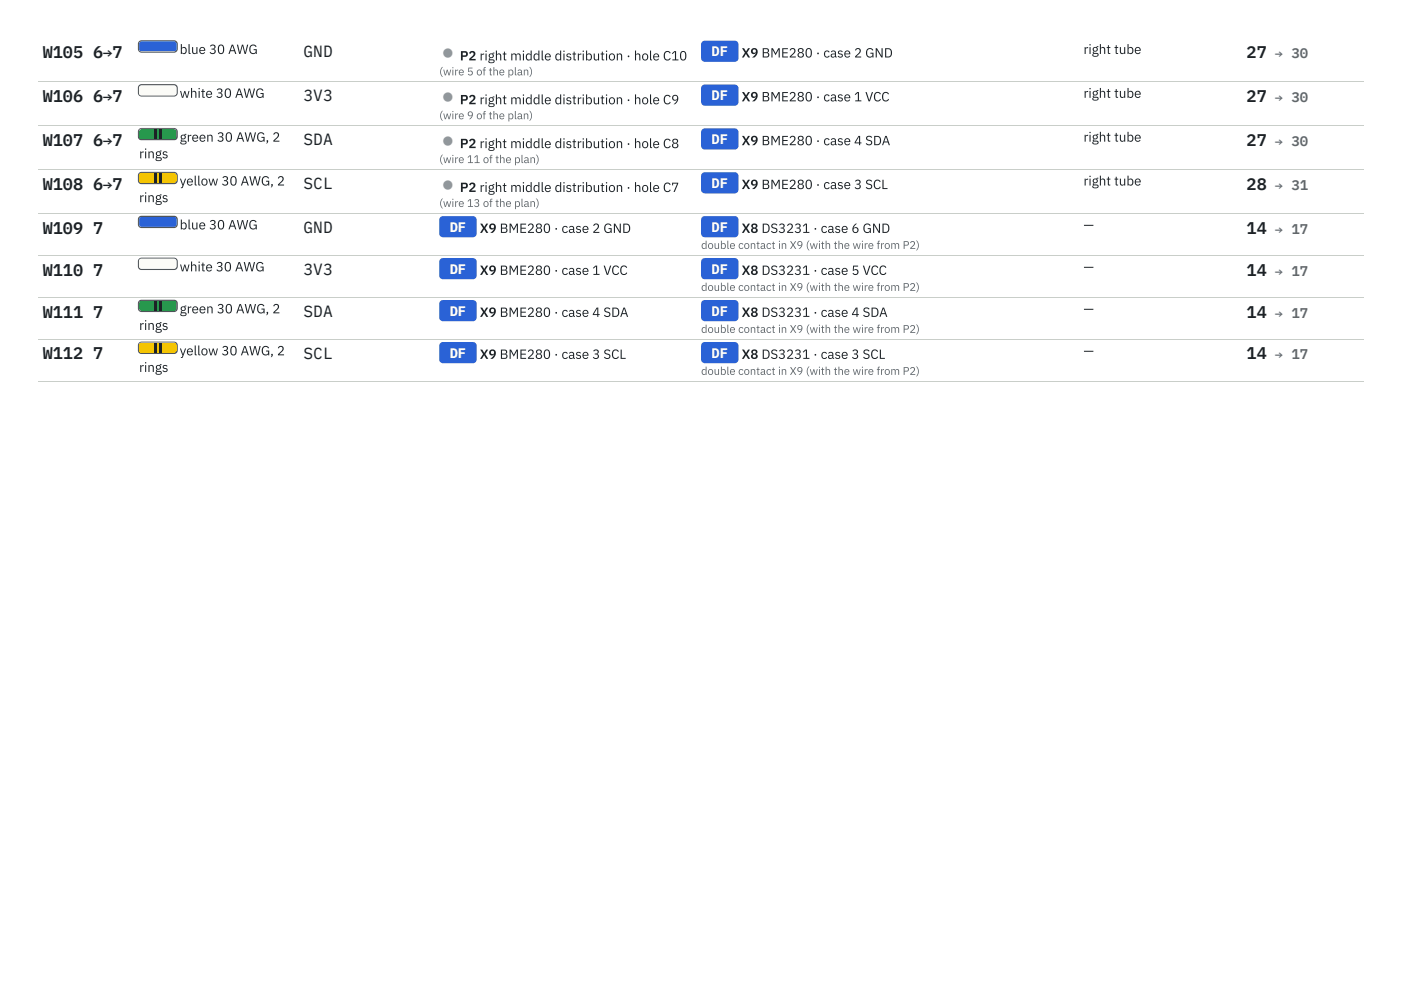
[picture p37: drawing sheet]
<svg xmlns="http://www.w3.org/2000/svg" width="297mm" height="210mm" viewBox="0 0 297 210" stroke-linecap="round" stroke-linejoin="round" font-family="sans-serif">
<defs><g id="words">
<g font-size="4.5" fill="#8e979c">
<text x="93.7" y="12.6">●</text>
<text x="93.7" y="21.9">●</text>
<text x="93.7" y="31.2">●</text>
<text x="93.7" y="40.5">●</text>
</g>
<g font-size="3.6" fill="#1d2226">
<text x="9.1" y="12.3">W105</text>
<text x="19.8" y="12.3">6→7</text>
<text x="264.3" y="12.3">27</text>
<text x="9.1" y="21.6">W106</text>
<text x="19.8" y="21.6">6→7</text>
<text x="264.3" y="21.6">27</text>
<text x="9.1" y="30.9">W107</text>
<text x="19.8" y="30.9">6→7</text>
<text x="264.3" y="30.9">27</text>
<text x="9.1" y="40.2">W108</text>
<text x="19.8" y="40.2">6→7</text>
<text x="264.3" y="40.2">28</text>
<text x="9.1" y="49.5">W109</text>
<text x="19.8" y="49.5">7</text>
<text x="264.3" y="49.5">14</text>
<text x="9.1" y="58.5">W110</text>
<text x="19.8" y="58.5">7</text>
<text x="264.3" y="58.5">14</text>
<text x="9.1" y="67.4">W111</text>
<text x="19.8" y="67.4">7</text>
<text x="264.3" y="67.4">14</text>
<text x="9.1" y="76.3">W112</text>
<text x="19.8" y="76.3">7</text>
<text x="264.3" y="76.3">14</text>
</g>
<g font-size="3.4" fill="#1d2226">
<text x="64.4" y="12.2">GND</text>
<text x="64.4" y="21.5">3V3</text>
<text x="64.4" y="30.8">SDA</text>
<text x="64.4" y="40.1">SCL</text>
<text x="64.4" y="49.4">GND</text>
<text x="64.4" y="58.3">3V3</text>
<text x="64.4" y="67.2">SDA</text>
<text x="64.4" y="76.1">SCL</text>
</g>
<g font-size="3" fill="#5e676d">
<text x="270.4" y="12.3">→ 30</text>
<text x="270.4" y="21.6">→ 30</text>
<text x="270.4" y="30.9">→ 30</text>
<text x="270.4" y="40.2">→ 31</text>
<text x="270.4" y="49.5">→ 17</text>
<text x="270.4" y="58.5">→ 17</text>
<text x="270.4" y="67.4">→ 17</text>
<text x="270.4" y="76.3">→ 17</text>
</g>
<g font-size="2.9" fill="#fff">
<text x="150.9" y="11.9">DF</text>
<text x="150.9" y="21.2">DF</text>
<text x="150.9" y="30.5">DF</text>
<text x="150.9" y="39.8">DF</text>
<text x="95.4" y="49.2">DF</text>
<text x="150.9" y="49.2">DF</text>
<text x="95.4" y="58.1">DF</text>
<text x="150.9" y="58.1">DF</text>
<text x="95.4" y="67">DF</text>
<text x="150.9" y="67">DF</text>
<text x="95.4" y="75.9">DF</text>
<text x="150.9" y="75.9">DF</text>
</g>
<g font-size="2.8" fill="#1d2226">
<text x="38.1" y="11.4">blue 30 AWG</text>
<text x="229.7" y="11.4">right tube</text>
<text x="97.5" y="12.8">P2 right middle distribution · hole C10</text>
<text x="157.2" y="12.2">X9 BME280 · case 2 GND</text>
<text x="38.1" y="20.8">white 30 AWG</text>
<text x="97.5" y="22.1">P2 right middle distribution · hole C9</text>
<text x="157.2" y="21.5">X9 BME280 · case 1 VCC</text>
<text x="229.7" y="20.8">right tube</text>
<text x="29.5" y="33.6">rings</text>
<text x="38.1" y="30.1">green 30 AWG, 2</text>
<text x="97.5" y="31.4">P2 right middle distribution · hole C8</text>
<text x="157.2" y="30.8">X9 BME280 · case 4 SDA</text>
<text x="229.7" y="30.1">right tube</text>
<text x="38.1" y="39.4">yellow 30 AWG, 2</text>
<text x="97.5" y="40.7">P2 right middle distribution · hole C7</text>
<text x="157.2" y="40.1">X9 BME280 · case 3 SCL</text>
<text x="229.7" y="39.4">right tube</text>
<text x="29.5" y="42.9">rings</text>
<text x="38.1" y="48.7">blue 30 AWG</text>
<text x="101.7" y="49.4">X9 BME280 · case 2 GND</text>
<text x="157.2" y="49.4">X8 DS3231 · case 6 GND</text>
<text x="229.7" y="48.7">—</text>
<text x="38.1" y="57.6">white 30 AWG</text>
<text x="101.7" y="58.3">X9 BME280 · case 1 VCC</text>
<text x="157.2" y="58.3">X8 DS3231 · case 5 VCC</text>
<text x="229.7" y="57.6">—</text>
<text x="29.5" y="70">rings</text>
<text x="38.1" y="66.5">green 30 AWG, 2</text>
<text x="101.7" y="67.2">X9 BME280 · case 4 SDA</text>
<text x="157.2" y="67.2">X8 DS3231 · case 4 SDA</text>
<text x="229.7" y="66.5">—</text>
<text x="38.1" y="75.4">yellow 30 AWG, 2</text>
<text x="101.7" y="76.1">X9 BME280 · case 3 SCL</text>
<text x="157.2" y="76.1">X8 DS3231 · case 3 SCL</text>
<text x="229.7" y="75.4">—</text>
<text x="29.5" y="78.9">rings</text>
</g>
<g font-size="2.4" fill="#5e676d">
<text x="93.1" y="16">(wire 5 of the plan)</text>
<text x="93.1" y="25.3">(wire 9 of the plan)</text>
<text x="93.1" y="34.6">(wire 11 of the plan)</text>
<text x="93.1" y="43.9">(wire 13 of the plan)</text>
<text x="148.6" y="52.8">double contact in X9 (with the wire from P2)</text>
<text x="148.6" y="61.7">double contact in X9 (with the wire from P2)</text>
<text x="148.6" y="70.6">double contact in X9 (with the wire from P2)</text>
<text x="148.6" y="79.5">double contact in X9 (with the wire from P2)</text>
</g>
</g></defs>
<path d="M8 17.3h281M8 26.6h281M8 35.9h281M8 45.2h281M8 54.1h281M8 63h281M8 71.9h281M8 80.9h281" fill="none" stroke="#c9cec9" stroke-width=".21"/>
<path d="M29.5 8.8l.5-.3h6.9a.79 .79 0 0 1 .8 .8v1.1a.79 .79 0 0 1-.8 .8h-6.9a.79 .79 0 0 1-.8-.8v-1.1z" fill="#4c555b"/>
<g fill="#2a62d6">
<path d="M29.5 8.8h7.9v2.1h-7.9z"/>
<path d="M148.6 8.6h8v4.5h-8z"/>
</g>
<path d="M29.5 18.1l.5-.3h6.9a.79 .79 0 0 1 .8 .8v1.1a.79 .79 0 0 1-.8 .8h-6.9a.79 .79 0 0 1-.8-.8v-1.1z" fill="#4c555b"/>
<path d="M29.5 18.1h7.9v2.1h-7.9z" fill="#fbfbf7"/>
<path d="M148.6 17.9h8v4.5h-8z" fill="#2a62d6"/>
<path d="M29.5 27.4l.5-.3h6.9a.79 .79 0 0 1 .8 .8v1.1a.79 .79 0 0 1-.8 .8h-6.9a.79 .79 0 0 1-.8-.8v-1.1z" fill="#4c555b"/>
<path d="M29.5 27.4h7.9v2.1h-7.9z" fill="#23964a"/>
<g fill="#1d2226">
<path d="M32.7 27.4h.5v2.1h-.5z"/>
<path d="M33.7 27.4h.6v2.1h-.6z"/>
</g>
<path d="M148.6 27.2h8v4.5h-8z" fill="#2a62d6"/>
<path d="M29.5 36.7l.5-.2h6.9a.79 .79 0 0 1 .8 .7v1.1a.79 .79 0 0 1-.8 .8h-6.9a.79 .79 0 0 1-.8-.8v-1.1z" fill="#4c555b"/>
<path d="M29.5 36.7h7.9v2.1h-7.9z" fill="#f5c400"/>
<g fill="#1d2226">
<path d="M32.7 36.7h.5v2.1h-.5z"/>
<path d="M33.7 36.7h.6v2.1h-.6z"/>
</g>
<path d="M148.6 36.5h8v4.5h-8z" fill="#2a62d6"/>
<path d="M29.5 46l.5-.2h6.9a.79 .79 0 0 1 .8 .7v1.1a.79 .79 0 0 1-.8 .8h-6.9a.79 .79 0 0 1-.8-.8v-1.1z" fill="#4c555b"/>
<g fill="#2a62d6">
<path d="M29.5 46h7.9v2.1h-7.9z"/>
<path d="M93.1 45.8h8v4.5h-8z"/>
<path d="M148.6 45.8h8v4.5h-8z"/>
</g>
<path d="M29.5 54.9l.5-.2h6.9a.79 .79 0 0 1 .8 .8v1a.79 .79 0 0 1-.8 .8h-6.9a.79 .79 0 0 1-.8-.8v-1z" fill="#4c555b"/>
<path d="M29.5 54.9h7.9v2.1h-7.9z" fill="#fbfbf7"/>
<g fill="#2a62d6">
<path d="M93.1 54.8h8v4.4h-8z"/>
<path d="M148.6 54.8h8v4.4h-8z"/>
</g>
<path d="M29.5 63.8l.5-.2h6.9a.79 .79 0 0 1 .8 .8v1a.79 .79 0 0 1-.8 .8h-6.9a.79 .79 0 0 1-.8-.8v-1z" fill="#4c555b"/>
<path d="M29.5 63.8h7.9v2.2h-7.9z" fill="#23964a"/>
<g fill="#1d2226">
<path d="M32.7 63.8h.5v2.2h-.5z"/>
<path d="M33.7 63.8h.6v2.2h-.6z"/>
</g>
<g fill="#2a62d6">
<path d="M93.1 63.7h8v4.5h-8z"/>
<path d="M148.6 63.7h8v4.5h-8z"/>
</g>
<path d="M29.5 72.7l.5-.2h6.9a.79 .79 0 0 1 .8 .8v1a.79 .79 0 0 1-.8 .8h-6.9a.79 .79 0 0 1-.8-.8v-1z" fill="#4c555b"/>
<path d="M29.5 72.7h7.9v2.2h-7.9z" fill="#f5c400"/>
<g fill="#1d2226">
<path d="M32.7 72.7h.5v2.2h-.5z"/>
<path d="M33.7 72.7h.6v2.2h-.6z"/>
</g>
<g fill="#2a62d6">
<path d="M93.1 72.6h8v4.5h-8z"/>
<path d="M148.6 72.6h8v4.5h-8z"/>
</g>
<use href="#words"/>
</svg>
